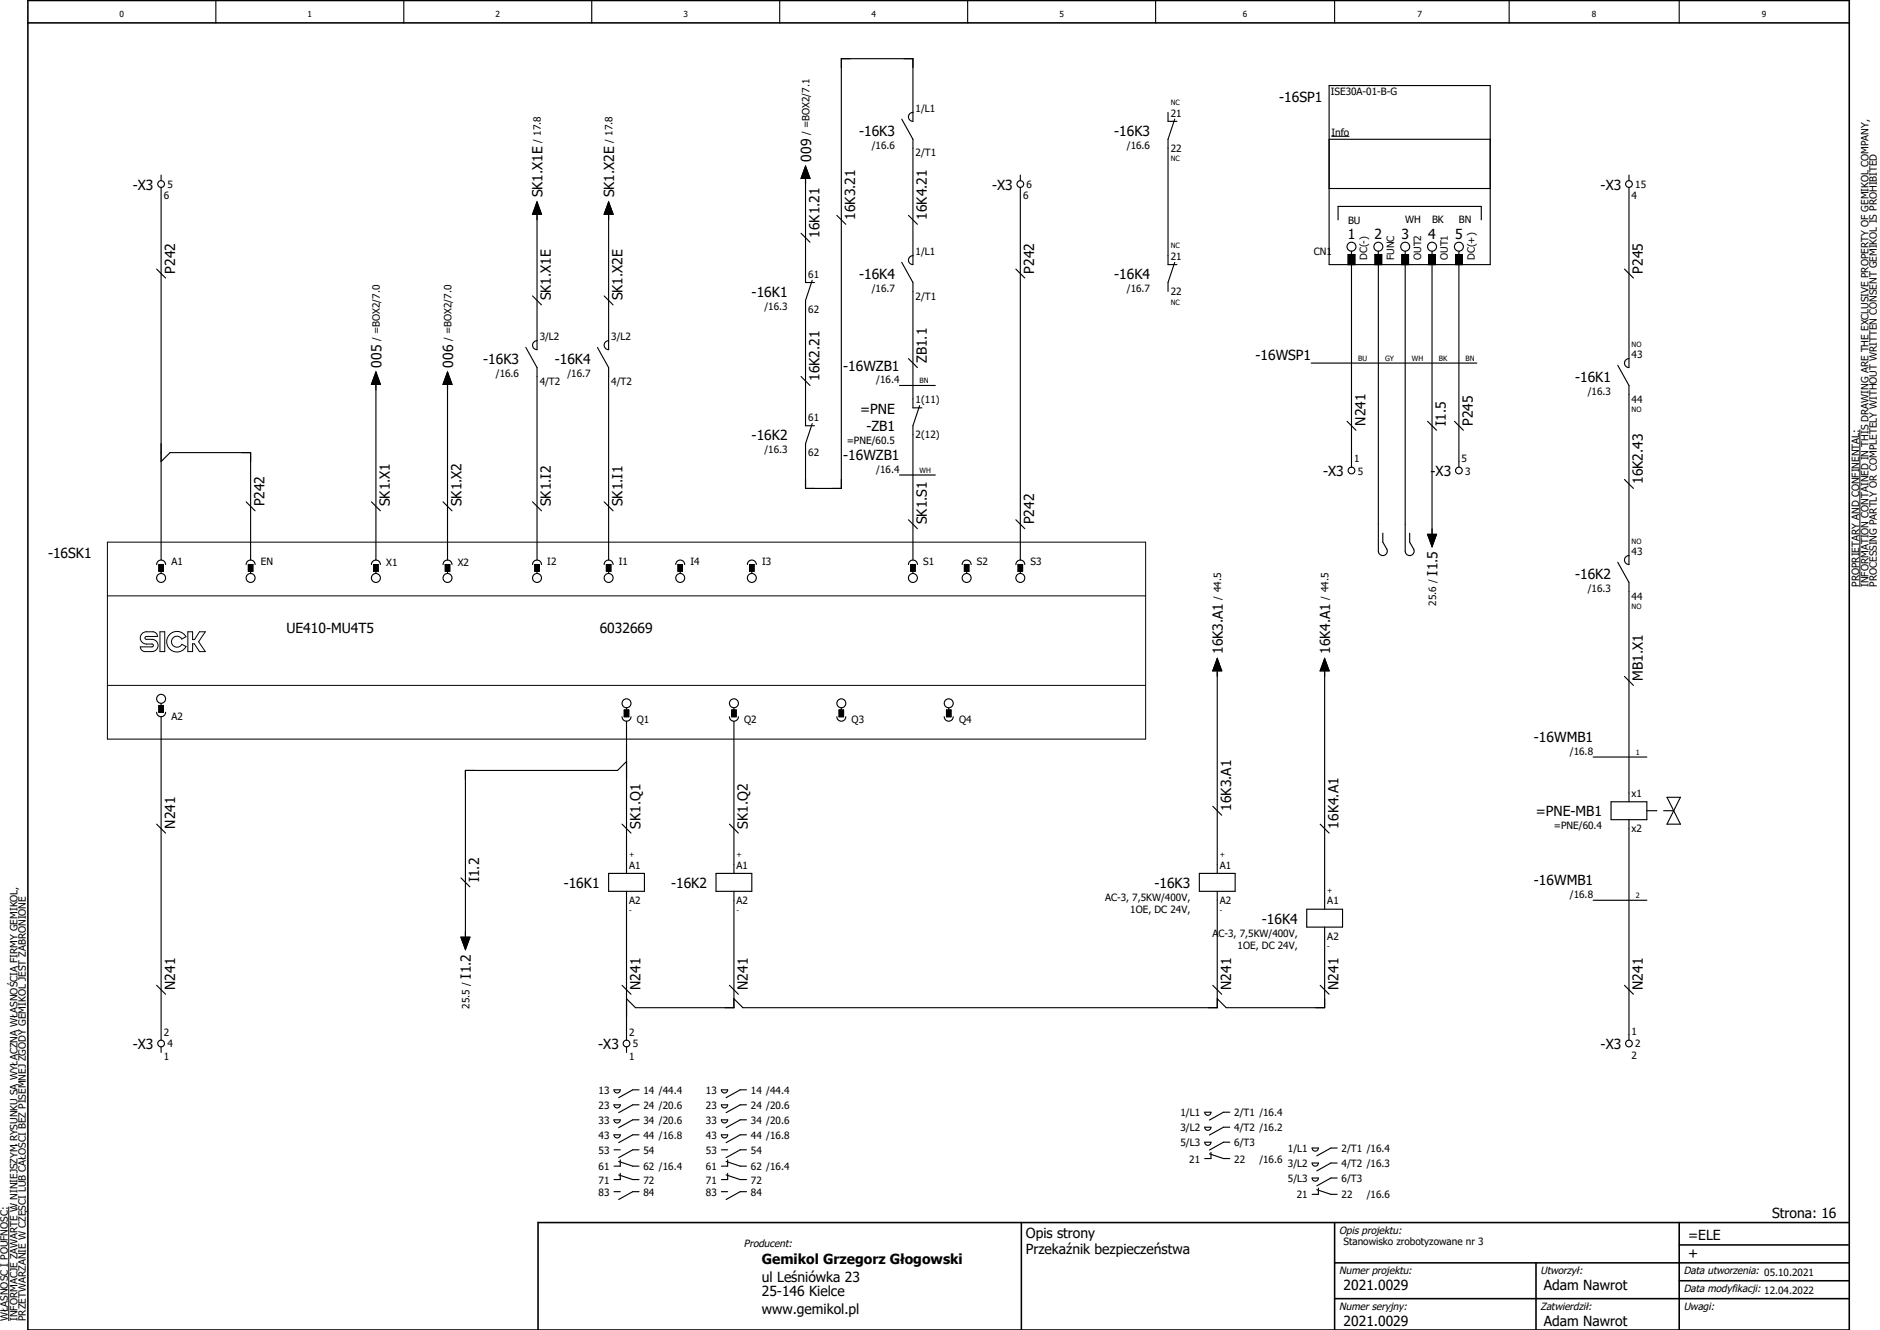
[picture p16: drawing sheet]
<svg xmlns="http://www.w3.org/2000/svg" width="594mm" height="420mm" viewBox="0 0 594 420" stroke-linecap="round" stroke-linejoin="round" font-family="sans-serif">
<defs><g id="words">
<g font-size="4.4">
<text x="404.2" y="32.1">-16SP1</text>
<text x="271.5" y="42.9">-16K3</text>
<text x="352.1" y="42.9">-16K3</text>
<text x="256.3" y="51.1" transform="rotate(-90 256.3 51.1)">009</text>
<text x="42" y="59.9">-X3</text>
<text x="313.5" y="59.9">-X3</text>
<text x="505.8" y="59.9">-X3</text>
<text x="171.4" y="62.4" transform="rotate(-90 171.4 62.4)">SK1.X1E</text>
<text x="194.1" y="62.4" transform="rotate(-90 194.1 62.4)">SK1.X2E</text>
<text x="270.3" y="69.5" transform="rotate(-90 270.3 69.5)">16K3.21</text>
<text x="292.9" y="69.5" transform="rotate(-90 292.9 69.5)">16K4.21</text>
<text x="258.9" y="75.1" transform="rotate(-90 258.9 75.1)">16K1.21</text>
<text x="425.9" y="75.6">1</text>
<text x="434.4" y="75.6">2</text>
<text x="442.8" y="75.6">3</text>
<text x="451.3" y="75.6">4</text>
<text x="459.8" y="75.6">5</text>
<text x="55.3" y="86.4" transform="rotate(-90 55.3 86.4)">P242</text>
<text x="271.5" y="88.2">-16K4</text>
<text x="326.8" y="86.4" transform="rotate(-90 326.8 86.4)">P242</text>
<text x="352.1" y="88.2">-16K4</text>
<text x="519.1" y="86.4" transform="rotate(-90 519.1 86.4)">P245</text>
<text x="174.1" y="94.9" transform="rotate(-90 174.1 94.9)">SK1.X1E</text>
<text x="196.7" y="94.9" transform="rotate(-90 196.7 94.9)">SK1.X2E</text>
<text x="237.5" y="93.8">-16K1</text>
<text x="396.7" y="113.8">-16WSP1</text>
<text x="120.5" y="116.1" transform="rotate(-90 120.5 116.1)">005</text>
<text x="143.2" y="116.1" transform="rotate(-90 143.2 116.1)">006</text>
<text x="152.7" y="115">-16K3</text>
<text x="175.3" y="115">-16K4</text>
<text x="266.5" y="117">-16WZB1</text>
<text x="292.9" y="114.7" transform="rotate(-90 292.9 114.7)">ZB1.1</text>
<text x="258.9" y="120.4" transform="rotate(-90 258.9 120.4)">16K2.21</text>
<text x="497.7" y="120.7">-16K1</text>
<text x="271.8" y="130.8">=PNE</text>
<text x="273.8" y="136.1">-ZB1</text>
<text x="431.5" y="134.5" transform="rotate(-90 431.5 134.5)">N241</text>
<text x="456.9" y="134.5" transform="rotate(-90 456.9 134.5)">I1.5</text>
<text x="465.4" y="134.5" transform="rotate(-90 465.4 134.5)">P245</text>
<text x="237.5" y="139.1">-16K2</text>
<text x="266.5" y="145.3">-16WZB1</text>
<text x="418.1" y="150.4">-X3</text>
<text x="452.1" y="150.4">-X3</text>
<text x="519.1" y="152.9" transform="rotate(-90 519.1 152.9)">16K2.43</text>
<text x="83.6" y="160" transform="rotate(-90 83.6 160)">P242</text>
<text x="123.2" y="160" transform="rotate(-90 123.2 160)">SK1.X1</text>
<text x="145.8" y="160" transform="rotate(-90 145.8 160)">SK1.X2</text>
<text x="174.1" y="160" transform="rotate(-90 174.1 160)">SK1.I2</text>
<text x="196.7" y="160" transform="rotate(-90 196.7 160)">SK1.I1</text>
<text x="292.9" y="165.6" transform="rotate(-90 292.9 165.6)">SK1.S1</text>
<text x="326.8" y="165.6" transform="rotate(-90 326.8 165.6)">P242</text>
<text x="15.2" y="176.4">-16SK1</text>
<text x="454.3" y="181.9" transform="rotate(-90 454.3 181.9)">I1.5</text>
<text x="497.7" y="182.9">-16K2</text>
<text x="90.5" y="199.9">UE410-MU4T5</text>
<text x="189.5" y="199.9">6032669</text>
<text x="386.4" y="206.6" transform="rotate(-90 386.4 206.6)">16K3.A1</text>
<text x="420.3" y="206.6" transform="rotate(-90 420.3 206.6)">16K4.A1</text>
<text x="519.1" y="215.1" transform="rotate(-90 519.1 215.1)">MB1.X1</text>
<text x="484.7" y="234.4">-16WMB1</text>
<text x="389" y="256.1" transform="rotate(-90 389 256.1)">16K3.A1</text>
<text x="485.3" y="257.9">=PNE-MB1</text>
<text x="55.3" y="261.8" transform="rotate(-90 55.3 261.8)">N241</text>
<text x="202.4" y="261.8" transform="rotate(-90 202.4 261.8)">SK1.Q1</text>
<text x="236.3" y="261.8" transform="rotate(-90 236.3 261.8)">SK1.Q2</text>
<text x="423" y="261.8" transform="rotate(-90 423 261.8)">16K4.A1</text>
<text x="151.5" y="278.7" transform="rotate(-90 151.5 278.7)">I1.2</text>
<text x="178.1" y="280.5">-16K1</text>
<text x="212.1" y="280.5">-16K2</text>
<text x="364.8" y="280.5">-16K3</text>
<text x="484.7" y="279.7">-16WMB1</text>
<text x="398.7" y="291.8">-16K4</text>
<text x="148.8" y="309.1" transform="rotate(-90 148.8 309.1)">I1.2</text>
<text x="55.3" y="312.7" transform="rotate(-90 55.3 312.7)">N241</text>
<text x="202.4" y="312.7" transform="rotate(-90 202.4 312.7)">N241</text>
<text x="236.3" y="312.7" transform="rotate(-90 236.3 312.7)">N241</text>
<text x="389" y="312.7" transform="rotate(-90 389 312.7)">N241</text>
<text x="423" y="312.7" transform="rotate(-90 423 312.7)">N241</text>
<text x="519.1" y="312.7" transform="rotate(-90 519.1 312.7)">N241</text>
<text x="42" y="331.4">-X3</text>
<text x="189" y="331.4">-X3</text>
<text x="505.8" y="331.4">-X3</text>
<text x="560" y="384.8">Strona: 16</text>
<text x="324.2" y="391">Opis strony</text>
<text x="533.5" y="391.9">=ELE</text>
<text x="240.7" y="399.5">Gemikol Grzegorz Głogowski</text>
<text x="324.2" y="396.3">Przekaźnik bezpieczeństwa</text>
<text x="533.5" y="397.5">+</text>
<text x="240.7" y="405.1">ul Leśniówka 23</text>
<text x="424.6" y="407.4">2021.0029</text>
<text x="487.9" y="407.4">Adam Nawrot</text>
<text x="240.7" y="409.4">25-146 Kielce</text>
<text x="240.7" y="415">www.gemikol.pl</text>
<text x="424.6" y="418.7">2021.0029</text>
<text x="487.9" y="418.7">Adam Nawrot</text>
</g>
<g font-size="3.2">
<text x="420.5" y="30">ISE30A-01-B-G</text>
<text x="289.3" y="35.4">1/L1</text>
<text x="369.9" y="36.8">21</text>
<text x="171" y="45.1" transform="rotate(-90 171 45.1)">/ 17.8</text>
<text x="193.6" y="45.1" transform="rotate(-90 193.6 45.1)">/ 17.8</text>
<text x="255.8" y="42.8" transform="rotate(-90 255.8 42.8)">/ =BOX2/7.1</text>
<text x="275.5" y="47">/16.6</text>
<text x="356.1" y="47">/16.6</text>
<text x="420.7" y="42.8">Info</text>
<text x="289.3" y="49.4">2/T1</text>
<text x="369.9" y="48">22</text>
<text x="52.9" y="59.4">5</text>
<text x="324.4" y="59.4">6</text>
<text x="516.7" y="59.4">15</text>
<text x="51.8" y="62.9">6</text>
<text x="323.3" y="62.9">6</text>
<text x="515.6" y="62.9">4</text>
<text x="426" y="70.7">BU</text>
<text x="444" y="70.6">WH</text>
<text x="452.5" y="70.6">BK</text>
<text x="461" y="70.6">BN</text>
<text x="289.3" y="80.7">1/L1</text>
<text x="369.9" y="82.1">21</text>
<text x="415.2" y="80.6">CN1</text>
<text x="432.1" y="82.2" transform="rotate(-90 432.1 82.2)">DC(-)</text>
<text x="440.6" y="82.2" transform="rotate(-90 440.6 82.2)">FUNC</text>
<text x="449" y="82.2" transform="rotate(-90 449 82.2)">OUT2</text>
<text x="457.5" y="82.2" transform="rotate(-90 457.5 82.2)">OUT1</text>
<text x="466" y="82.2" transform="rotate(-90 466 82.2)">DC(+)</text>
<text x="255.4" y="87.7">61</text>
<text x="275.5" y="92.2">/16.7</text>
<text x="289.3" y="94.7">2/T1</text>
<text x="356.1" y="92.2">/16.7</text>
<text x="369.9" y="93.3">22</text>
<text x="241.5" y="97.9">/16.3</text>
<text x="255.4" y="98.9">62</text>
<text x="120" y="107.8" transform="rotate(-90 120 107.8)">/ =BOX2/7.0</text>
<text x="142.7" y="107.8" transform="rotate(-90 142.7 107.8)">/ =BOX2/7.0</text>
<text x="170.5" y="107.5">3/L2</text>
<text x="193.2" y="107.5">3/L2</text>
<text x="515.6" y="113.2">43</text>
<text x="156.7" y="119.1">/16.6</text>
<text x="179.3" y="119.1">/16.7</text>
<text x="170.5" y="121.5">4/T2</text>
<text x="193.2" y="121.5">4/T2</text>
<text x="276.9" y="121.1">/16.4</text>
<text x="501.7" y="124.8">/16.3</text>
<text x="289.3" y="127.3">1(11)</text>
<text x="515.6" y="127.2">44</text>
<text x="255.4" y="133">61</text>
<text x="241.5" y="143.1">/16.3</text>
<text x="267.6" y="140.1">=PNE/60.5</text>
<text x="289.3" y="138.5">2(12)</text>
<text x="255.4" y="144.2">62</text>
<text x="276.9" y="149.4">/16.4</text>
<text x="427.9" y="146">1</text>
<text x="429.1" y="149.9">5</text>
<text x="461.9" y="146">5</text>
<text x="463" y="149.9">3</text>
<text x="54.2" y="178.4">A1</text>
<text x="82.4" y="178.4">EN</text>
<text x="122" y="178.8">X1</text>
<text x="144.7" y="178.8">X2</text>
<text x="172.9" y="178.4">I2</text>
<text x="195.6" y="178.4">I1</text>
<text x="218.2" y="178.4">I4</text>
<text x="240.8" y="178.4">I3</text>
<text x="291.7" y="178.4">S1</text>
<text x="308.7" y="178.4">S2</text>
<text x="325.7" y="178.4">S3</text>
<text x="515.6" y="175.4">43</text>
<text x="587.5" y="185.4" transform="rotate(-90 587.5 185.4)">PROPRIETARY AND CONFINENTAL:</text>
<text x="590.4" y="185.4" transform="rotate(-90 590.4 185.4)">INFORMATION CONTAINED IN THIS DRAWING ARE THE EXCLUSIVE PROPERTY OF GEMIKOL COMPANY,</text>
<text x="593.1" y="185.4" transform="rotate(-90 593.1 185.4)">PROCESSING PARTLY OR COMPLETELY WITHOUT WRITTEN CONSENT GEMIKOL IS PROHIBITED</text>
<text x="385.9" y="189.4" transform="rotate(-90 385.9 189.4)">/ 44.5</text>
<text x="419.8" y="189.4" transform="rotate(-90 419.8 189.4)">/ 44.5</text>
<text x="453.8" y="191.3" transform="rotate(-90 453.8 191.3)">25.6 /</text>
<text x="501.7" y="187">/16.3</text>
<text x="515.6" y="189.4">44</text>
<text x="54.2" y="227.5">A2</text>
<text x="201.2" y="228.5">Q1</text>
<text x="235.2" y="228.5">Q2</text>
<text x="269.1" y="228.5">Q3</text>
<text x="303.1" y="228.5">Q4</text>
<text x="496.1" y="238.5">/16.8</text>
<text x="515.6" y="251.8">x1</text>
<text x="491" y="261.9">=PNE/60.4</text>
<text x="515.6" y="263">x2</text>
<text x="198.8" y="274.4">A1</text>
<text x="232.8" y="274.4">A1</text>
<text x="385.5" y="274.4">A1</text>
<text x="198.8" y="285.6">A2</text>
<text x="232.8" y="285.6">A2</text>
<text x="349.2" y="284.6">AC-3, 7,5KW/400V,</text>
<text x="385.5" y="285.6">A2</text>
<text x="419.4" y="285.7">A1</text>
<text x="496.1" y="283.7">/16.8</text>
<text x="357.1" y="288.4">1OE, DC 24V,</text>
<text x="383.1" y="295.9">AC-3, 7,5KW/400V,</text>
<text x="391.1" y="299.7">1OE, DC 24V,</text>
<text x="419.4" y="296.9">A2</text>
<text x="148.3" y="318.6" transform="rotate(-90 148.3 318.6)">25.5 /</text>
<text x="51.8" y="327.4">2</text>
<text x="198.8" y="327.4">2</text>
<text x="515.6" y="327">1</text>
<text x="51.8" y="334.8">1</text>
<text x="52.9" y="330.9">4</text>
<text x="198.8" y="334.8">1</text>
<text x="200" y="330.9">5</text>
<text x="515.6" y="334.4">2</text>
<text x="516.7" y="330.9">2</text>
<text x="189.2" y="345.5">13</text>
<text x="203.4" y="345.5">14 /44.4</text>
<text x="223.1" y="345.5">13</text>
<text x="237.3" y="345.5">14 /44.4</text>
<text x="189.2" y="350.3">23</text>
<text x="203.4" y="350.3">24 /20.6</text>
<text x="223.1" y="350.3">23</text>
<text x="237.3" y="350.3">24 /20.6</text>
<text x="373" y="352.6">1/L1</text>
<text x="390" y="352.6">2/T1 /16.4</text>
<text x="189.2" y="355">33</text>
<text x="189.2" y="359.8">43</text>
<text x="203.4" y="355">34 /20.6</text>
<text x="203.4" y="359.8">44 /16.8</text>
<text x="223.1" y="355">33</text>
<text x="223.1" y="359.8">43</text>
<text x="237.3" y="355">34 /20.6</text>
<text x="237.3" y="359.8">44 /16.8</text>
<text x="373" y="357.4">3/L2</text>
<text x="390" y="357.4">4/T2 /16.2</text>
<text x="189.2" y="364.5">53</text>
<text x="203.4" y="364.5">54</text>
<text x="223.1" y="364.5">53</text>
<text x="237.3" y="364.5">54</text>
<text x="373" y="362.1">5/L3</text>
<text x="390" y="362.1">6/T3</text>
<text x="407" y="363.9">1/L1</text>
<text x="424" y="363.9">2/T1 /16.4</text>
<text x="189.2" y="369.7">61</text>
<text x="203.4" y="369.7">62 /16.4</text>
<text x="223.1" y="369.7">61</text>
<text x="237.3" y="369.7">62 /16.4</text>
<text x="375.8" y="367.3">21</text>
<text x="390" y="367.3">22</text>
<text x="398" y="367.3">/16.6</text>
<text x="407" y="368.7">3/L2</text>
<text x="424" y="368.7">4/T2 /16.3</text>
<text x="189.2" y="373.9">71</text>
<text x="189.2" y="377.7">83</text>
<text x="203.4" y="373.9">72</text>
<text x="203.4" y="377.7">84</text>
<text x="223.1" y="373.9">71</text>
<text x="223.1" y="377.7">83</text>
<text x="237.3" y="373.9">72</text>
<text x="237.3" y="377.7">84</text>
<text x="407" y="373.4">5/L3</text>
<text x="424" y="373.4">6/T3</text>
<text x="409.8" y="378.6">21</text>
<text x="424" y="378.6">22</text>
<text x="431.9" y="378.6">/16.6</text>
<text x="423.2" y="389.8">Opis projektu:</text>
<text x="235.1" y="394.1">Producent:</text>
<text x="424.6" y="393.3">Stanowisko zrobotyzowane nr 3</text>
<text x="423.2" y="402.5">Numer projektu:</text>
<text x="486.8" y="402.5">Utworzył:</text>
<text x="532" y="402.5">Data utworzenia: 05.10.2021</text>
<text x="423.2" y="413.8">Numer seryjny:</text>
<text x="486.8" y="413.8">Zatwierdził:</text>
<text x="532" y="408.2">Data modyfikacji: 12.04.2022</text>
<text x="532" y="413.8">Uwagi:</text>
<text x="2.5" y="417.3" transform="rotate(-90 2.5 417.3)">WŁASNOŚĆ I POUFNOŚĆ:</text>
<text x="5.5" y="417.3" transform="rotate(-90 5.5 417.3)">INFORMACJE ZAWARTE W NINIEJSZYM RYSUNKU SĄ WYŁĄCZNĄ WŁASNOŚCIĄ FIRMY GEMIKOL,</text>
<text x="8.2" y="417.3" transform="rotate(-90 8.2 417.3)">PRZETWARZANIE W CZĘŚCI LUB CAŁOŚCI BEZ PISEMNEJ ZGODY GEMIKOL JEST ZABRONIONE</text>
</g>
<g font-size="2.6">
<text x="37.8" y="5.3">0</text>
<text x="97.2" y="5.3">1</text>
<text x="156.6" y="5.3">2</text>
<text x="216" y="5.3">3</text>
<text x="275.4" y="5.3">4</text>
<text x="334.8" y="5.3">5</text>
<text x="392.7" y="5.3">6</text>
<text x="447.9" y="5.3">7</text>
<text x="503" y="5.3">8</text>
<text x="556.8" y="5.3">9</text>
</g>
<g font-size="2.3">
<text x="369.9" y="33.2">NC</text>
<text x="369.9" y="50.9">NC</text>
<text x="369.9" y="78.5">NC</text>
<text x="369.9" y="96.2">NC</text>
<text x="429.2" y="114">BU</text>
<text x="437.7" y="114">GY</text>
<text x="446.2" y="114">WH</text>
<text x="454.6" y="114">BK</text>
<text x="463.1" y="114">BN</text>
<text x="515.6" y="109.6">NO</text>
<text x="290.6" y="121.1">BN</text>
<text x="515.6" y="130.1">NO</text>
<text x="290.6" y="149.4">WH</text>
<text x="515.6" y="171.8">NO</text>
<text x="515.6" y="192.4">NO</text>
<text x="516.9" y="238.4">1</text>
<text x="198.8" y="270.8">+</text>
<text x="232.8" y="270.8">+</text>
<text x="385.5" y="270.8">+</text>
<text x="419.4" y="282.1">+</text>
<text x="516.9" y="283.7">2</text>
<text x="198.8" y="288.5">-</text>
<text x="232.8" y="288.5">-</text>
<text x="385.5" y="288.5">-</text>
<text x="419.4" y="299.8">-</text>
</g>
</g></defs>
<g fill="none" stroke="#000" stroke-width=".35">
<path d="M68.2 .2v7M127.6 .2v7M187 .2v7M246.4 .2v7M305.8 .2v7M365.2 .2v7M421.7 .2v7M476.9 .2v7M530.6 .2v7M284.9 37.6l3.6 6.4v39.6a1.41 1.41 0 0 1-1.4-1.4 1.41 1.41 0 0 1 1.4-1.4M288.5 35.5a1.41 1.41 0 0 0-1.4 1.4 1.41 1.41 0 0 0 1.4 1.4v-19.8h-22.6v135.8h-11.4l.1-14.1 2.1-6.4M369.1 35.5v2.8h2.8"/>
<path d="M371.2 37.6l-2.1 6.4v39.6h2.8M420 27h50.9v56.6h-50.9zM50.9 55.3v1.8M50.9 59.2v117.7M254.5 56.4v32.8h2.9M254.5 52.5l1.5 3.9h-2.9zM322.4 55.3v1.8M322.4 59.2v117.7M420 59.6h50.9M420 44h50.9M514.7 59.2v56.9a1.41 1.41 0 0 1-1.4-1.4 1.41 1.41 0 0 1 1.4-1.4M514.7 55.3v1.8"/>
<path d="M169.7 67.7v42.8a1.41 1.41 0 0 1-1.4-1.5 1.41 1.41 0 0 1 1.4-1.4M169.7 63.8l1.4 3.9h-2.8zM192.3 67.7v42.8a1.41 1.41 0 0 1-1.4-1.5 1.41 1.41 0 0 1 1.4-1.4M192.3 63.8l1.4 3.9h-2.8zM253.1 73.7l2.9 2.8M264.4 68l2.9 2.9M287.1 68l2.8 2.9M422.8 69.5v-4.3h45.3v4.3M427.1 79.4v1M435.6 79.4v1M444 79.4v1M452.5 79.4v1"/>
<path d="M461 79.4v1M49.5 85l2.8 2.8M168.3 93.5l2.8 2.8M190.9 93.5l2.8 2.8M256.7 88.5l-2.1 6.4-.1 39.6h2.9M284.9 82.9l3.6 6.3v39.6h2.8M321 85l2.8 2.8M371.2 82.9l-2.1 6.3v2.9M426 83.6v-3.2h2.1v3.2M427.1 83.6v64M434.5 83.6v-3.2h2.1v3.2M435.6 83.6v90.5a1.41 1.41 0 0 0 1.7 1.4 1.41 1.41 0 0 0 .9-2l-1.2-2.2v-2.9"/>
<path d="M443 83.6v-3.2h2.1v3.2M444 83.6v90.5a1.41 1.41 0 0 0 1.8 1.4 1.41 1.41 0 0 0 .9-2l-1.2-2.2v-2.9M451.5 83.6v-3.2h2.1v3.2M452.5 83.6v86.3M459.9 83.6v-3.2h2.2v3.2M461 83.6v64M513.3 85l2.9 2.8M118.8 117.5l1.4 3.9h-2.8zM141.4 117.5l1.4 3.9h-2.8zM166.2 109.8l3.5 6.3v60.8M188.8 109.8l3.5 6.3M192.3 118.9v58"/>
<path d="M192.3 116.1v2.8M253.1 118.9l2.9 2.9M287.1 113.3l2.8 2.8M414.3 114.7h52.4M511.2 115.4l3.6 6.4-.1 56.5a1.41 1.41 0 0 1-1.4-1.4 1.41 1.41 0 0 1 1.4-1.4M118.8 121.4v55.5M141.4 121.4v55.5M284.2 121.8h11.4M290.6 128.1l-2.1 6.4v42.4M425.7 133.1l2.8 2.8M451.1 133.1l2.8 2.8M459.6 133.1l2.8 2.8"/>
<path d="M50.9 145.8l2.8-2.8h25.5v33.9M77.8 158.5l2.8 2.9M117.4 158.5l2.8 2.9M140 158.5l2.8 2.9M168.3 158.5l2.8 2.9M190.9 158.5l2.8 2.9M284.2 150.1h11.4M513.3 151.5l2.9 2.8M49.5 178.3a1.41 1.41 0 0 1 1.4-1.4 1.41 1.41 0 0 1 1.4 1.4M50.2 178.3h1.4v2.2h-1.4zM77.8 178.3a1.41 1.41 0 0 1 1.4-1.4 1.41 1.41 0 0 1 1.4 1.4M78.5 178.3h1.4v2.2h-1.4z"/>
<path d="M117.4 178.3a1.41 1.41 0 0 1 1.4-1.4 1.41 1.41 0 0 1 1.4 1.4M118.1 178.3h1.4v2.2h-1.4zM140 178.3a1.41 1.41 0 0 1 1.4-1.4 1.41 1.41 0 0 1 1.4 1.4M140.7 178.3h1.4v2.2h-1.4zM168.3 178.3a1.41 1.41 0 0 1 1.4-1.4 1.41 1.41 0 0 1 1.4 1.4M169 178.3h1.4v2.2h-1.4zM190.9 178.3a1.41 1.41 0 0 1 1.4-1.4 1.41 1.41 0 0 1 1.4 1.4M191.6 178.3h1.4v2.2h-1.4zM213.5 178.3a1.41 1.41 0 0 1 1.4-1.4 1.41 1.41 0 0 1 1.5 1.4M214.2 178.3h1.5v2.2h-1.5zM236.2 178.3a1.41 1.41 0 0 1 1.4-1.4 1.41 1.41 0 0 1 1.4 1.4M236.9 178.3h1.4v2.2h-1.4z"/>
<path d="M287.1 178.3a1.41 1.41 0 0 1 1.4-1.4 1.41 1.41 0 0 1 1.4 1.4M287.1 164.2l2.8 2.8M287.8 178.3h1.4v2.2h-1.4zM304 178.3a1.41 1.41 0 0 1 1.5-1.4 1.41 1.41 0 0 1 1.4 1.4M304.7 178.3h1.5v2.2h-1.5zM321 178.3a1.41 1.41 0 0 1 1.4-1.4 1.41 1.41 0 0 1 1.4 1.4M321 164.2l2.8 2.8M321.7 178.3h1.4v2.2h-1.4zM451.1 168.8h2.8l-1.4 3.9zM511.2 177.6l3.6 6.4-.1 69.3M50.9 180.5v.7M79.2 180.5v.7"/>
<path d="M118.8 180.5v.7M141.4 180.5v.7M169.7 180.5v.7M192.3 180.5v.7M214.9 180.5v.7M237.6 180.5v.7M288.5 180.5v.7M305.5 180.5v.7M322.4 180.5v.7M384.6 211.9v64M384.6 208l1.5 3.9h-2.9zM418.6 211.9v75.3"/>
<path d="M418.6 208l1.4 3.9h-2.8zM513.3 213.7l2.9 2.8M49.5 225a1.41 1.41 0 0 0 1.4 1.4 1.41 1.41 0 0 0 1.4-1.4M50.2 222.9h1.4v2.1h-1.4zM50.9 222.2v.7M50.9 226.4v102.2M196.6 226.4a1.41 1.41 0 0 0 1.4 1.4 1.41 1.41 0 0 0 1.4-1.4M197.3 224.3h1.4v2.1h-1.4zM198 223.6v.7M198 227.8v48.1M230.5 226.4a1.41 1.41 0 0 0 1.4 1.4 1.41 1.41 0 0 0 1.4-1.4M231.2 224.3h1.4v2.1h-1.4z"/>
<path d="M231.9 223.6v.7M231.9 227.8v48.1M264.4 226.4a1.41 1.41 0 0 0 1.5 1.4 1.41 1.41 0 0 0 1.4-1.4M265.2 224.3h1.4v2.1h-1.4zM265.9 223.6v.7M298.4 226.4a1.41 1.41 0 0 0 1.4 1.4 1.41 1.41 0 0 0 1.4-1.4M299.1 224.3h1.4v2.1h-1.4zM299.8 223.6v.7M503.4 239.1h17M198 240.6l-2.8 2.8h-48.1v53.7M383.2 254.7l2.9 2.8M509.1 253.3h11.3v5.6h-11.3z"/>
<path d="M514.7 258.9v69.7M520.4 256.1h3.2M525.7 256.1h3.2M526.8 251.9h4.2l-4.2 8.5h4.2zM49.5 260.4l2.8 2.8M145.7 277.3l2.8 2.9M192.3 275.9h11.3v5.7h-11.3zM196.6 260.4l2.8 2.8M226.3 275.9h11.3v5.7h-11.3zM230.5 260.4l2.8 2.8M379 275.9h11.3v5.7h-11.3zM417.2 260.4l2.8 2.8"/>
<path d="M145.7 296.1h2.8l-1.4 3.9zM198 281.6v47M231.9 281.6v36.7h-31.1l-2.8-2.8M384.6 281.6v36.7h-149.9l-2.8-2.8M412.9 287.2h11.3v5.7h-11.3zM418.6 292.9v25.4h-31.1l-2.9-2.8M503.4 284.4h17M49.5 311.3l2.8 2.8M196.6 311.3l2.8 2.8M230.5 311.3l2.8 2.8M383.2 311.3l2.9 2.8M417.2 311.3l2.8 2.8"/>
<path d="M513.3 311.3l2.9 2.8M50.9 330.7v1.8M198 330.7v1.8M194 344.3h2a.99 .99 0 0 1-1 1 .99 .99 0 0 1-1-1zM194 349h2a.99 .99 0 0 1-1 1 .99 .99 0 0 1-1-1zM194 353.8h2a.99 .99 0 0 1-1 1 .99 .99 0 0 1-1-1zM194 358.5h2a.99 .99 0 0 1-1 1 .99 .99 0 0 1-1-1zM201.9 344.3h-1.9l-4.5 2.5M201.9 349h-1.9l-4.5 2.5M201.9 353.8h-1.9l-4.5 2.4M201.9 358.5h-1.9l-4.5 2.5M228 344.3h1.9a.99 .99 0 0 1-.9 1 .99 .99 0 0 1-1-1z"/>
<path d="M228 349h1.9a.99 .99 0 0 1-.9 1 .99 .99 0 0 1-1-1zM228 353.8h1.9a.99 .99 0 0 1-.9 1 .99 .99 0 0 1-1-1zM228 358.5h1.9a.99 .99 0 0 1-.9 1 .99 .99 0 0 1-1-1zM235.9 344.3h-2l-4.5 2.5M235.9 349h-2l-4.5 2.5M235.9 353.8h-2l-4.5 2.4M235.9 358.5h-2l-4.5 2.5M380.7 351.4h2a.99 .99 0 0 1-1 1 .99 .99 0 0 1-1-1zM380.7 356.1h2a.99 .99 0 0 1-1 1 .99 .99 0 0 1-1-1zM388.6 351.4h-2l-4.4 2.4M388.6 356.1h-2l-4.4 2.5M194 363.2h2"/>
<path d="M194 376.5h2M195.5 366.9l4.5 1.5h1.9M195.5 371.2l4.5 1.4h1.9M196 366.4v2h-2M196 370.7v1.9h-2M201.9 363.2h-1.9l-4.5 2.5M201.9 376.5h-1.9l-4.5 2.4M228 363.2h1.9M228 376.5h1.9M229.4 366.9l4.5 1.5h2M229.4 371.2l4.5 1.4h2M229.9 366.4v2h-1.9"/>
<path d="M229.9 370.7v1.9h-1.9M235.9 363.2h-2l-4.5 2.5M235.9 376.5h-2l-4.5 2.4M380.7 360.8h2a.99 .99 0 0 1-1 1 .99 .99 0 0 1-1-1zM382.2 364.5l4.4 1.5h2M382.7 364v2h-2M388.6 360.8h-2l-4.4 2.5M414.6 362.7h2a.99 .99 0 0 1-1 1 .99 .99 0 0 1-1-1zM414.6 367.4h2a.99 .99 0 0 1-1 1 .99 .99 0 0 1-1-1zM414.6 372.1h2a.99 .99 0 0 1-1 1 .99 .99 0 0 1-1-1zM416.1 375.8l4.5 1.5h1.9M416.6 375.3v2h-2"/>
<path d="M422.5 362.7h-1.9l-4.5 2.4M422.5 367.4h-1.9l-4.5 2.5M422.5 372.1h-1.9l-4.5 2.5"/>
<circle cx="50.9" cy="58.1" r="1.06"/>
<circle cx="322.4" cy="58.1" r="1.06"/>
<circle cx="514.7" cy="58.1" r="1.06"/>
<circle cx="427.1" cy="77.9" r="1.41"/>
<circle cx="435.6" cy="77.9" r="1.41"/>
<circle cx="444" cy="77.9" r="1.41"/>
<circle cx="452.5" cy="77.9" r="1.41"/>
<circle cx="461" cy="77.9" r="1.41"/>
<circle cx="427.1" cy="148.6" r="1.06"/>
<circle cx="461" cy="148.6" r="1.06"/>
<circle cx="50.9" cy="182.6" r="1.41"/>
<circle cx="79.2" cy="182.6" r="1.41"/>
<circle cx="118.8" cy="182.6" r="1.41"/>
<circle cx="141.4" cy="182.6" r="1.41"/>
<circle cx="169.7" cy="182.6" r="1.41"/>
<circle cx="192.3" cy="182.6" r="1.41"/>
<circle cx="214.9" cy="182.6" r="1.41"/>
<circle cx="237.6" cy="182.6" r="1.41"/>
<circle cx="288.5" cy="182.6" r="1.41"/>
<circle cx="305.5" cy="182.6" r="1.41"/>
<circle cx="322.4" cy="182.6" r="1.41"/>
<circle cx="50.9" cy="220.8" r="1.41"/>
<circle cx="198" cy="222.2" r="1.41"/>
<circle cx="231.9" cy="222.2" r="1.41"/>
<circle cx="265.9" cy="222.2" r="1.41"/>
<circle cx="299.8" cy="222.2" r="1.41"/>
<circle cx="50.9" cy="329.7" r="1.06"/>
<circle cx="198" cy="329.7" r="1.06"/>
<circle cx="514.7" cy="329.7" r="1.06"/>
</g>
<path d="M8.8 7.2h575.6M8.8 .2h575.6v420h-575.6zM322.7 386.2v34M421.7 386.2v34M421.7 398.9h162.7M485.4 398.9v21.3M530.6 386.2v34M530.6 393.3h53.4M584.4 386.2h-414.4v34M421.7 410.3h162.7M530.6 404.6h53.8" fill="none" stroke="#000" stroke-width=".49"/>
<path d="M420.7 43.1h5.7M587.7 135.7v49.7M33.9 171.3h328.1v62.2h-328.1zM33.9 188.2h328.1M50.5 199.6h1.6v6.2h-1.6zM59.4 199.6h1.5v2.5h.6l1.5-2.5h1.9l-2.1 3.1 2.1 3.1h-1.9l-1.6-2.4h-.5v2.4h-1.5zM33.9 216.5h328.1M44.9 200.2l.4-.3a5.8 5.8 0 0 1 3.5-.2 1.5 1.5 0 0 1 1 1.4h-3.6l-.4 .4 .4 .5a3.3 3.3 0 0 1 3.2 .5 1.94 1.94 0 0 1 .4 2.1 1.94 1.94 0 0 1-1.8 1.2h-2.2a1.53 1.53 0 0 1-1.5-1.4h3.7a.45 .45 0 0 0 .5-.5 .45 .45 0 0 0-.5-.4 3.3 3.3 0 0 1-3.1-.6 1.94 1.94 0 0 1 0-2.7zM53.8 200.3a3.3 3.3 0 0 1 5 .8l-1.4 .8a1.74 1.74 0 0 0-2.6-.5 1.74 1.74 0 0 0 0 2.7 1.74 1.74 0 0 0 2.7-.6l1.3 .7a3.3 3.3 0 0 1-4.9 1.1 3.3 3.3 0 0 1-.1-5zM2.8 381.2v36.1" fill="none" stroke="#000" stroke-width=".32"/>
<g fill="#000" stroke="#000" stroke-width=".32">
<path d="M254.5 52.5l1.5 3.9h-2.9zM169.7 63.8l1.4 3.9h-2.8zM192.3 63.8l1.4 3.9h-2.8zM426 80.4h2.1v3.2h-2.1zM434.5 80.4h2.1v3.2h-2.1zM443 80.4h2.1v3.2h-2.1zM451.5 80.4h2.1v3.2h-2.1zM459.9 80.4h2.2v3.2h-2.2zM118.8 117.5l1.4 3.9h-2.8zM141.4 117.5l1.4 3.9h-2.8zM451.1 168.8h2.8l-1.4 3.9zM50.2 178.3h1.4v2.2h-1.4z"/>
<path d="M78.5 178.3h1.4v2.2h-1.4zM118.1 178.3h1.4v2.2h-1.4zM140.7 178.3h1.4v2.2h-1.4zM169 178.3h1.4v2.2h-1.4zM191.6 178.3h1.4v2.2h-1.4zM214.2 178.3h1.5v2.2h-1.5zM236.9 178.3h1.4v2.2h-1.4zM287.8 178.3h1.4v2.2h-1.4zM304.7 178.3h1.5v2.2h-1.5zM321.7 178.3h1.4v2.2h-1.4zM384.6 208l1.5 3.9h-2.9zM418.6 208l1.4 3.9h-2.8z"/>
<path d="M50.2 222.9h1.4v2.1h-1.4zM197.3 224.3h1.4v2.1h-1.4zM231.2 224.3h1.4v2.1h-1.4zM265.2 224.3h1.4v2.1h-1.4zM299.1 224.3h1.4v2.1h-1.4zM145.7 296.1h2.8l-1.4 3.9z"/>
</g>
<use href="#words"/>
</svg>
